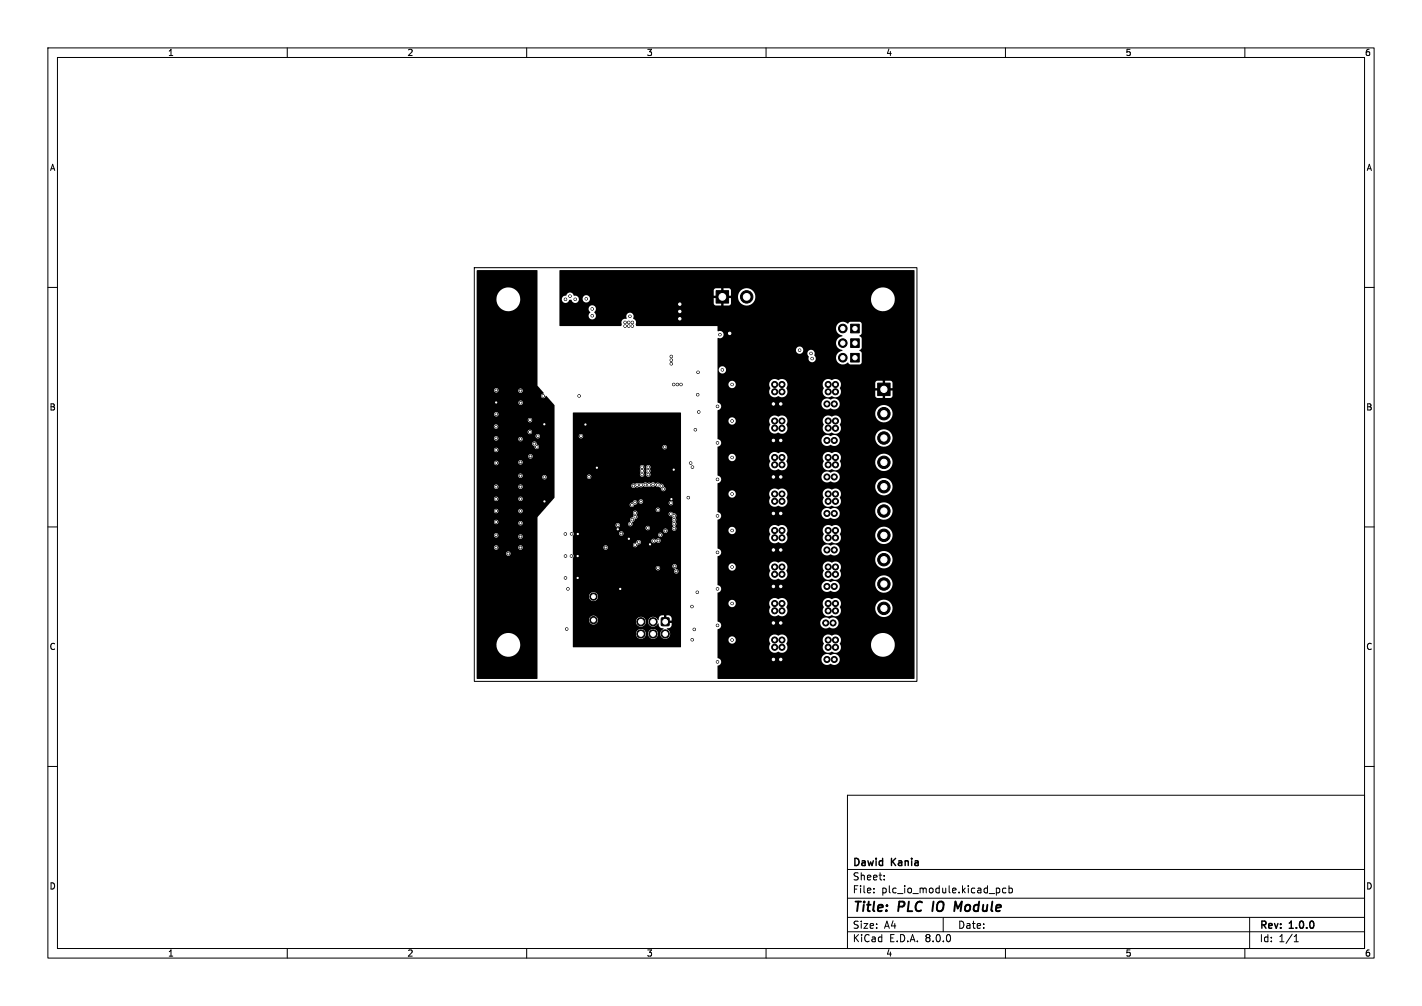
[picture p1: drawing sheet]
<svg xmlns="http://www.w3.org/2000/svg" width="297mm" height="210mm" viewBox="0 0 297 210" stroke-linecap="round" stroke-linejoin="round" font-family="sans-serif">
<defs><g id="words">
<g font-size="2.8">
<text x="178" y="190.9">Title:</text>
<text x="187.7" y="190.9">PLC</text>
<text x="195.6" y="190.9">IO</text>
<text x="201" y="190.9">Module</text>
</g>
<g font-size="2.1">
<text x="178" y="184">Sheet:</text>
<text x="178" y="181.2">Dawid</text>
<text x="186.2" y="181.2">Kania</text>
<text x="178" y="186.7">File:</text>
<text x="184.1" y="186.7">plc_io_module.kicad_pcb</text>
<text x="178" y="196.9">KiCad</text>
<text x="178" y="194.1">Size:</text>
<text x="184.7" y="194.1">A4</text>
<text x="185.7" y="196.9">E.D.A.</text>
<text x="193.3" y="196.9">8.0.0</text>
<text x="200" y="194.1">Date:</text>
<text x="263" y="194.3">Rev:</text>
<text x="263" y="196.9">Id:</text>
<text x="267.1" y="196.9">1/1</text>
<text x="269.4" y="194.3">1.0.0</text>
</g>
<g font-size="1.8">
<text x="35" y="11.9">1</text>
<text x="85" y="11.9">2</text>
<text x="135" y="11.9">3</text>
<text x="185" y="11.9">4</text>
<text x="235" y="11.9">5</text>
<text x="285" y="11.9">6</text>
<text x="10.3" y="35.9">A</text>
<text x="285.4" y="35.9">A</text>
<text x="10.3" y="85.9">B</text>
<text x="285.3" y="85.9">B</text>
<text x="10.3" y="135.9">C</text>
<text x="285.3" y="135.9">C</text>
<text x="10.3" y="185.9">D</text>
<text x="285.3" y="185.9">D</text>
<text x="35" y="199.9">1</text>
<text x="85" y="199.9">2</text>
<text x="135" y="199.9">3</text>
<text x="185" y="199.9">4</text>
<text x="235" y="199.9">5</text>
<text x="285" y="199.9">6</text>
</g>
</g></defs>
<g fill="none" stroke="#000" stroke-width=".21">
<path d="M10 10h277v190h-277zM12 12h273v186h-273zM60 10v2M110 10v2M160 10v2M210 10v2M260 10v2M10 60h2M99.1 55.9h92.4v86.3h-92.4zM285 60h2M10 110h2M285 110h2"/>
<path d="M10 160h2M285 160h2M177 166h108v32h-108zM60 198v2M110 198v2M160 198v2M177 194.5h108M177 191.5h108M177 187.5h108M177 181.5h108M182.5 186.3v.1M182.5 185.5v.1"/>
<path d="M184.7 183.6v.1M184.7 182.8v.1M197 191.5v3M208.1 185.5l.4-.1 .3 .3-.1 .6h-.6M210 198v2M210.1 185.5l-.4-.1-.3 .3 .1 .6h.6M210.7 185.5l.5-.1 .3 .3-.2 .6h-.6M210.7 184.9v1.5M260 198v2M261 191.5v6.5M270.3 196.6h.9M270.3 195.5l.4-.4v1.5"/>
</g>
<path d="M195 188.2l-.3 2M199.6 188.2l.4 1.4 .9-1.4" fill="none" stroke="#000" stroke-width=".4"/>
<g fill="#000" stroke="#000" stroke-width=".21">
<path d="M149.6 60.7h2.6v2.6h-2.6zM177.7 67.7h1.8v1.8h-1.8zM177.7 73.8h1.8v1.8h-1.8zM177.7 70.7h1.8v1.8h-1.8zM183.3 80h2.6v2.6h-2.6zM138.2 129h1.5v1.6h-1.5z"/>
<circle cx="118.1" cy="62.5" r=".25"/>
<circle cx="119" cy="61.8" r=".25"/>
<circle cx="120.1" cy="62.5" r=".25"/>
<circle cx="122.5" cy="62.4" r=".25"/>
<circle cx="123.7" cy="64.5" r=".25"/>
<circle cx="123.7" cy="65.9" r=".25"/>
<circle cx="130.6" cy="67.3" r=".25"/>
<circle cx="130.6" cy="68.1" r=".25"/>
<circle cx="131.3" cy="67.3" r=".25"/>
<circle cx="131.3" cy="68.1" r=".25"/>
<circle cx="131.6" cy="66" r=".25"/>
<circle cx="132.1" cy="68.1" r=".25"/>
<circle cx="132.1" cy="67.3" r=".25"/>
<circle cx="140.2" cy="75.2" r=".25"/>
<circle cx="140.2" cy="74.4" r=".25"/>
<circle cx="140.2" cy="75.9" r=".25"/>
<circle cx="142" cy="66.5" r=".63"/>
<circle cx="142" cy="65" r=".63"/>
<circle cx="142" cy="63.5" r=".63"/>
<circle cx="145.8" cy="77.7" r=".25"/>
<circle cx="150.4" cy="69.8" r=".25"/>
<circle cx="150.9" cy="77.2" r=".25"/>
<circle cx="152.4" cy="69.6" r=".63"/>
<circle cx="156" cy="62" r="1.3"/>
<circle cx="167" cy="73.1" r=".25"/>
<circle cx="169.4" cy="73.8" r=".25"/>
<circle cx="169.6" cy="74.9" r=".25"/>
<circle cx="176" cy="68.6" r=".9"/>
<circle cx="176" cy="74.7" r=".9"/>
<circle cx="176" cy="71.6" r=".9"/>
<circle cx="103.6" cy="89.1" r=".25"/>
<circle cx="103.6" cy="84" r=".25"/>
<circle cx="103.6" cy="93.9" r=".25"/>
<circle cx="103.6" cy="91.5" r=".25"/>
<circle cx="103.7" cy="96.6" r=".25"/>
<circle cx="103.7" cy="81.5" r=".25"/>
<circle cx="103.7" cy="86.5" r=".25"/>
<circle cx="108.7" cy="96.5" r=".25"/>
<circle cx="108.7" cy="99.3" r=".25"/>
<circle cx="108.7" cy="91.7" r=".25"/>
<circle cx="108.7" cy="81.6" r=".25"/>
<circle cx="108.7" cy="84.1" r=".25"/>
<circle cx="110.7" cy="90.2" r=".25"/>
<circle cx="110.7" cy="87.7" r=".25"/>
<circle cx="110.8" cy="95.3" r=".25"/>
<circle cx="111.6" cy="92.6" r=".25"/>
<circle cx="112.1" cy="93.3" r=".25"/>
<circle cx="112.3" cy="91.1" r=".25"/>
<circle cx="113.5" cy="82.7" r=".25"/>
<circle cx="113.7" cy="88.6" r=".25"/>
<circle cx="113.7" cy="99.6" r=".25"/>
<circle cx="121" cy="82.7" r=".25"/>
<circle cx="121.3" cy="91.1" r=".25"/>
<circle cx="122.3" cy="88.6" r=".25"/>
<circle cx="123" cy="99.5" r=".25"/>
<circle cx="124.7" cy="97.6" r=".25"/>
<circle cx="134.1" cy="98.3" r=".25"/>
<circle cx="134.1" cy="97.5" r=".25"/>
<circle cx="134.1" cy="99.1" r=".25"/>
<circle cx="135.4" cy="98.3" r=".25"/>
<circle cx="135.4" cy="97.5" r=".25"/>
<circle cx="135.4" cy="99.1" r=".25"/>
<circle cx="138.8" cy="93.4" r=".25"/>
<circle cx="140.7" cy="80.3" r=".25"/>
<circle cx="140.7" cy="98" r=".25"/>
<circle cx="141.5" cy="80.3" r=".25"/>
<circle cx="142.2" cy="80.3" r=".25"/>
<circle cx="144.2" cy="96.7" r=".25"/>
<circle cx="144.6" cy="97.5" r=".25"/>
<circle cx="145.2" cy="89.7" r=".25"/>
<circle cx="145.7" cy="82.4" r=".25"/>
<circle cx="145.9" cy="86" r=".25"/>
<circle cx="149.9" cy="92.5" r=".25"/>
<circle cx="149.9" cy="84.8" r=".25"/>
<circle cx="152.9" cy="95.5" r=".25"/>
<circle cx="152.9" cy="80.3" r=".25"/>
<circle cx="152.9" cy="87.9" r=".25"/>
<circle cx="161.5" cy="91.9" r=".63"/>
<circle cx="161.5" cy="84.3" r=".63"/>
<circle cx="161.5" cy="99.6" r=".63"/>
<circle cx="161.8" cy="95.5" r=".63"/>
<circle cx="161.8" cy="80.3" r=".63"/>
<circle cx="161.8" cy="87.9" r=".63"/>
<circle cx="161.8" cy="97" r=".63"/>
<circle cx="161.8" cy="81.8" r=".63"/>
<circle cx="161.8" cy="89.4" r=".63"/>
<circle cx="163.1" cy="84.3" r=".63"/>
<circle cx="163.1" cy="99.6" r=".63"/>
<circle cx="163.1" cy="91.9" r=".63"/>
<circle cx="163.3" cy="81.8" r=".63"/>
<circle cx="163.3" cy="80.3" r=".63"/>
<circle cx="163.3" cy="89.4" r=".63"/>
<circle cx="163.3" cy="95.5" r=".63"/>
<circle cx="163.3" cy="97" r=".63"/>
<circle cx="163.3" cy="87.9" r=".63"/>
<circle cx="172.7" cy="91.9" r=".63"/>
<circle cx="172.7" cy="99.6" r=".63"/>
<circle cx="172.7" cy="84.3" r=".63"/>
<circle cx="173" cy="81.8" r=".63"/>
<circle cx="173" cy="95.5" r=".63"/>
<circle cx="173" cy="80.3" r=".63"/>
<circle cx="173" cy="87.9" r=".63"/>
<circle cx="173" cy="97" r=".63"/>
<circle cx="173" cy="89.4" r=".63"/>
<circle cx="174.2" cy="99.6" r=".63"/>
<circle cx="174.2" cy="84.3" r=".63"/>
<circle cx="174.2" cy="91.9" r=".63"/>
<circle cx="174.5" cy="80.3" r=".63"/>
<circle cx="174.5" cy="97" r=".63"/>
<circle cx="174.5" cy="95.5" r=".63"/>
<circle cx="174.5" cy="81.8" r=".63"/>
<circle cx="174.5" cy="89.4" r=".63"/>
<circle cx="174.5" cy="87.9" r=".63"/>
<circle cx="184.6" cy="91.4" r="1.3"/>
<circle cx="184.6" cy="96.5" r="1.3"/>
<circle cx="184.6" cy="86.4" r="1.3"/>
<circle cx="103.6" cy="109" r=".25"/>
<circle cx="103.6" cy="101.6" r=".25"/>
<circle cx="103.6" cy="114.3" r=".25"/>
<circle cx="103.6" cy="104.1" r=".25"/>
<circle cx="103.6" cy="106.7" r=".25"/>
<circle cx="103.6" cy="111.8" r=".25"/>
<circle cx="106.2" cy="115.6" r=".25"/>
<circle cx="108.7" cy="106.7" r=".25"/>
<circle cx="108.7" cy="112" r=".25"/>
<circle cx="108.7" cy="114.3" r=".25"/>
<circle cx="108.7" cy="109.2" r=".25"/>
<circle cx="108.7" cy="101.6" r=".25"/>
<circle cx="108.7" cy="104.1" r=".25"/>
<circle cx="113.7" cy="104.7" r=".25"/>
<circle cx="118.1" cy="111.5" r=".25"/>
<circle cx="118.1" cy="116.1" r=".25"/>
<circle cx="119.4" cy="116.1" r=".25"/>
<circle cx="119.4" cy="111.5" r=".25"/>
<circle cx="120.6" cy="116.1" r=".25"/>
<circle cx="120.7" cy="111.5" r=".25"/>
<circle cx="126.5" cy="114.3" r=".25"/>
<circle cx="129" cy="109.7" r=".25"/>
<circle cx="129" cy="110.5" r=".25"/>
<circle cx="129.8" cy="111.4" r=".25"/>
<circle cx="131.3" cy="112.5" r=".25"/>
<circle cx="131.7" cy="109.4" r=".25"/>
<circle cx="132" cy="105.4" r=".25"/>
<circle cx="132.1" cy="108.5" r=".25"/>
<circle cx="132.3" cy="101.4" r=".25"/>
<circle cx="132.6" cy="104.9" r=".25"/>
<circle cx="132.7" cy="113.8" r=".25"/>
<circle cx="132.7" cy="107.1" r=".25"/>
<circle cx="132.7" cy="107.9" r=".25"/>
<circle cx="133.1" cy="101.3" r=".25"/>
<circle cx="133.4" cy="113.2" r=".25"/>
<circle cx="133.9" cy="104.7" r=".25"/>
<circle cx="133.9" cy="101.3" r=".25"/>
<circle cx="134.8" cy="101.2" r=".25"/>
<circle cx="135.3" cy="110.2" r=".25"/>
<circle cx="135.6" cy="101.2" r=".25"/>
<circle cx="135.8" cy="113.6" r=".25"/>
<circle cx="136.4" cy="101.1" r=".25"/>
<circle cx="136.5" cy="112.9" r=".25"/>
<circle cx="137.4" cy="101.2" r=".25"/>
<circle cx="137.4" cy="106.4" r=".25"/>
<circle cx="137.4" cy="118.6" r=".25"/>
<circle cx="137.5" cy="112.9" r=".25"/>
<circle cx="137.9" cy="111.7" r=".25"/>
<circle cx="138.2" cy="101.4" r=".25"/>
<circle cx="138.6" cy="102.1" r=".25"/>
<circle cx="139" cy="110.8" r=".25"/>
<circle cx="140.1" cy="107.3" r=".25"/>
<circle cx="140.1" cy="105" r=".25"/>
<circle cx="140.2" cy="104.2" r=".25"/>
<circle cx="140.8" cy="108.5" r=".25"/>
<circle cx="140.8" cy="110.3" r=".25"/>
<circle cx="140.8" cy="109.3" r=".25"/>
<circle cx="140.8" cy="107.6" r=".25"/>
<circle cx="140.9" cy="118.2" r=".25"/>
<circle cx="141.2" cy="119.3" r=".25"/>
<circle cx="143.8" cy="103.9" r=".25"/>
<circle cx="149.9" cy="107.7" r=".25"/>
<circle cx="149.9" cy="100.1" r=".25"/>
<circle cx="149.9" cy="115.3" r=".25"/>
<circle cx="152.9" cy="103.1" r=".25"/>
<circle cx="152.9" cy="110.7" r=".25"/>
<circle cx="152.9" cy="118.4" r=".25"/>
<circle cx="161.5" cy="114.8" r=".63"/>
<circle cx="161.5" cy="107.2" r=".63"/>
<circle cx="161.8" cy="103.1" r=".63"/>
<circle cx="161.8" cy="119.9" r=".63"/>
<circle cx="161.8" cy="118.4" r=".63"/>
<circle cx="161.8" cy="112.3" r=".63"/>
<circle cx="161.8" cy="110.7" r=".63"/>
<circle cx="161.8" cy="104.6" r=".63"/>
<circle cx="163.1" cy="107.2" r=".63"/>
<circle cx="163.1" cy="114.8" r=".63"/>
<circle cx="163.3" cy="119.9" r=".63"/>
<circle cx="163.3" cy="118.4" r=".63"/>
<circle cx="163.3" cy="112.3" r=".63"/>
<circle cx="163.3" cy="104.6" r=".63"/>
<circle cx="163.3" cy="110.7" r=".63"/>
<circle cx="163.3" cy="103.1" r=".63"/>
<circle cx="172.7" cy="107.2" r=".63"/>
<circle cx="172.7" cy="114.8" r=".63"/>
<circle cx="173" cy="118.4" r=".63"/>
<circle cx="173" cy="112.3" r=".63"/>
<circle cx="173" cy="110.7" r=".63"/>
<circle cx="173" cy="119.9" r=".63"/>
<circle cx="173" cy="103.1" r=".63"/>
<circle cx="173" cy="104.6" r=".63"/>
<circle cx="174.2" cy="107.2" r=".63"/>
<circle cx="174.2" cy="114.8" r=".63"/>
<circle cx="174.5" cy="119.9" r=".63"/>
<circle cx="174.5" cy="110.7" r=".63"/>
<circle cx="174.5" cy="112.3" r=".63"/>
<circle cx="174.5" cy="104.6" r=".63"/>
<circle cx="174.5" cy="103.1" r=".63"/>
<circle cx="174.5" cy="118.4" r=".63"/>
<circle cx="184.6" cy="106.7" r="1.3"/>
<circle cx="184.6" cy="101.6" r="1.3"/>
<circle cx="184.6" cy="111.8" r="1.3"/>
<circle cx="184.6" cy="116.8" r="1.3"/>
<circle cx="118.1" cy="120.6" r=".25"/>
<circle cx="118.4" cy="131.3" r=".25"/>
<circle cx="118.6" cy="122.9" r=".25"/>
<circle cx="120.6" cy="120.6" r=".25"/>
<circle cx="124" cy="124.5" r=".75"/>
<circle cx="124" cy="129.4" r=".75"/>
<circle cx="129.5" cy="122.9" r=".25"/>
<circle cx="133.9" cy="132.3" r=".85"/>
<circle cx="133.9" cy="129.8" r=".85"/>
<circle cx="136.4" cy="132.3" r=".85"/>
<circle cx="136.4" cy="129.8" r=".85"/>
<circle cx="138.9" cy="132.3" r=".85"/>
<circle cx="144.5" cy="126.6" r=".25"/>
<circle cx="144.6" cy="133.6" r=".25"/>
<circle cx="145" cy="131.4" r=".25"/>
<circle cx="145.6" cy="123.6" r=".25"/>
<circle cx="149.9" cy="130.6" r=".25"/>
<circle cx="149.9" cy="122.9" r=".25"/>
<circle cx="149.9" cy="138.2" r=".25"/>
<circle cx="152.9" cy="126" r=".25"/>
<circle cx="152.9" cy="133.6" r=".25"/>
<circle cx="161.5" cy="122.4" r=".63"/>
<circle cx="161.5" cy="137.7" r=".63"/>
<circle cx="161.5" cy="130" r=".63"/>
<circle cx="161.8" cy="126" r=".63"/>
<circle cx="161.8" cy="135.1" r=".63"/>
<circle cx="161.8" cy="133.6" r=".63"/>
<circle cx="161.8" cy="127.5" r=".63"/>
<circle cx="163.1" cy="122.4" r=".63"/>
<circle cx="163.1" cy="137.7" r=".63"/>
<circle cx="163.1" cy="130" r=".63"/>
<circle cx="163.3" cy="126" r=".63"/>
<circle cx="163.3" cy="127.5" r=".63"/>
<circle cx="163.3" cy="133.6" r=".63"/>
<circle cx="163.3" cy="135.1" r=".63"/>
<circle cx="172.5" cy="130" r=".63"/>
<circle cx="172.7" cy="122.4" r=".63"/>
<circle cx="172.7" cy="137.7" r=".63"/>
<circle cx="173" cy="126" r=".63"/>
<circle cx="173" cy="133.6" r=".63"/>
<circle cx="173" cy="127.5" r=".63"/>
<circle cx="173" cy="135.1" r=".63"/>
<circle cx="174" cy="130" r=".63"/>
<circle cx="174.2" cy="122.4" r=".63"/>
<circle cx="174.2" cy="137.7" r=".63"/>
<circle cx="174.5" cy="126" r=".63"/>
<circle cx="174.5" cy="127.5" r=".63"/>
<circle cx="174.5" cy="135.1" r=".63"/>
<circle cx="174.5" cy="133.6" r=".63"/>
<circle cx="184.6" cy="121.9" r="1.3"/>
<circle cx="184.6" cy="127" r="1.3"/>
</g>
<path d="M99.6 56.4l12.7 .1v24l1.3 1.6a.51 .51 0 0 0-.6 .5 .51 .51 0 0 0 .5 .5 .51 .51 0 0 0 .5-.5l1.8 2v19.3l-3.5 4.1-.1 33.7h-12.6v-6.9h4.1v.2a2.48 2.48 0 0 0 4 1.6 2.48 2.48 0 0 0-.5-4.2 2.48 2.48 0 0 0-3.5 2.4h-4.1v-19.2h6.1v.1a.46 .46 0 0 0 .8 .2 .46 .46 0 0 0-.1-.8 .46 .46 0 0 0-.7 .5h-6.1v-1.3h3.6v.1a.46 .46 0 0 0 .5 .4 .46 .46 0 0 0 .4-.5h4.1l.1 .1a.46 .46 0 0 0 .7 .2 .46 .46 0 0 0-.1-.7 .46 .46 0 0 0-.7 .4h-4.1v-.1a.46 .46 0 0 0-.5-.4 .46 .46 0 0 0-.4 .5h-3.6v-2.5h3.6v.1a.46 .46 0 0 0 .4 .3 .46 .46 0 0 0 .4-.2h4.2l.1 .1a.46 .46 0 0 0 .7 .3 .46 .46 0 0 0-.1-.8 .46 .46 0 0 0-.7 .4h-4.2a.46 .46 0 0 0-.2-.7 .46 .46 0 0 0-.6 .5h-3.6v-2.8h3.6v.1a.46 .46 0 0 0 .4 .3 .46 .46 0 0 0 .4-.2h4.2l.1 .2a.46 .46 0 0 0 .7 .2 .46 .46 0 0 0-.1-.8 .46 .46 0 0 0-.7 .4h-4.2a.46 .46 0 0 0-.2-.7 .46 .46 0 0 0-.6 .5h-3.6v-2.3h3.6v.1a.46 .46 0 0 0 .5 .3 .46 .46 0 0 0 .4-.4h4.1l.1 .1a.46 .46 0 0 0 .7 .2 .46 .46 0 0 0-.1-.7 .46 .46 0 0 0-.7 .4h-4.1v-.2a.46 .46 0 0 0-.5-.3 .46 .46 0 0 0-.4 .5h-3.6v-2.6h3.6v.2a.46 .46 0 0 0 .5 .3 .46 .46 0 0 0 .4-.5h4.1l.1 .2a.46 .46 0 0 0 .7 .2 .46 .46 0 0 0-.1-.8 .46 .46 0 0 0-.7 .4h-4.1v-.1a.46 .46 0 0 0-.5-.3 .46 .46 0 0 0-.4 .4h-3.6v-2.5h3.6v.1a.46 .46 0 0 0 .5 .4 .46 .46 0 0 0 .4-.5h4.1l.1 .1a.46 .46 0 0 0 .7 .2 .46 .46 0 0 0-.1-.7 .46 .46 0 0 0-.7 .4h-4.1v-.1a.46 .46 0 0 0-.5-.4 .46 .46 0 0 0-.4 .5h-3.6v-2.3h8.6l.1 .1a.46 .46 0 0 0 .8 .2h4.2v.1a.46 .46 0 0 0 .7 .3 .46 .46 0 0 0-.1-.8 .46 .46 0 0 0-.6 .4h-4.2a.46 .46 0 0 0-.3-.7 .46 .46 0 0 0-.6 .4h-8.6v-2.7h3.6v.2a.46 .46 0 0 0 .6 .3 .46 .46 0 0 0 .3-.6h4.1l.1 .2a.46 .46 0 0 0 .7 .2 .46 .46 0 0 0-.1-.8 .46 .46 0 0 0-.7 .4h-4.1a.46 .46 0 0 0-.5-.3 .46 .46 0 0 0-.4 .4h-3.6v-1.3h10.7l.1 .1a.46 .46 0 0 0 .7 .2 .46 .46 0 0 0-.1-.7 .46 .46 0 0 0-.7 .4h-10.7v-1.4h3.6v.2a.46 .46 0 0 0 .7 .2 .46 .46 0 0 0-.1-.8 .46 .46 0 0 0-.6 .4h-3.6v-1.3h11.6l.1 .4 .4 .2a.49 .49 0 0 0 .4 .5 .49 .49 0 0 0 .5-.5 .49 .49 0 0 0-.5-.5 .47 .47 0 0 0-.4-.5 .47 .47 0 0 0-.5 .4h-11.6v-1.1h3.6v.1a.46 .46 0 0 0 .4 .4 .46 .46 0 0 0 .5-.3h4.1l.1 .1a.46 .46 0 0 0 .7 .2 .46 .46 0 0 0-.1-.8 .46 .46 0 0 0-.7 .5h-4.1l-.1-.4-.3-.2h8.2a.46 .46 0 0 0 .6 .4 .46 .46 0 0 0 .1-.8 .46 .46 0 0 0-.7 .2v.2h-8.3l-.4 .2v.2h-3.6v-1.3h10.6a.46 .46 0 0 0 .7 .4 .46 .46 0 0 0 .1-.8 .46 .46 0 0 0-.8 .2v.2h-10.6v-1.1h3.5a.46 .46 0 0 0 .7 .4 .46 .46 0 0 0 .1-.8 .46 .46 0 0 0-.7 .2l-.1 .2h-3.5v-1.4h10.6a.46 .46 0 0 0 .7 .4 .46 .46 0 0 0 .1-.7 .46 .46 0 0 0-.8 .2v.1h-10.6v-1.2h3.6a.46 .46 0 0 0 .6 .4 .46 .46 0 0 0 .2-.8 .46 .46 0 0 0-.8 .3v.1h-3.6v-2.4h8.7a.46 .46 0 0 0 .6 .4 .46 .46 0 0 0 .1-.8 .46 .46 0 0 0-.7 .2v.2h-8.7v-2.6h3.6a.46 .46 0 0 0 .4 .4 .46 .46 0 0 0 .5-.3h4.1l.1 .1a.46 .46 0 0 0 .7 .2 .46 .46 0 0 0-.1-.8 .46 .46 0 0 0-.7 .5l-4.1-.1a.46 .46 0 0 0-.4-.5 .46 .46 0 0 0-.5 .5h-3.6v-18.9h4.1v.3a2.48 2.48 0 0 0 4 1.6 2.48 2.48 0 0 0-.5-4.3 2.48 2.48 0 0 0-3.5 2.4h-4.1zM116.9 56.4l74.1 .1v85.2h-41l-.1-.1v-2.5l.1-.2a.76 .76 0 0 0 .4-1.2h21.2v.2a1.24 1.24 0 0 0 2 .7 1.17 1.17 0 0 0 1.5-.3 1.17 1.17 0 0 0-.1-1.5 1.17 1.17 0 0 0-1.6 0 1.15 1.15 0 0 0-1.2-.2 1.15 1.15 0 0 0-.6 1.1h-21.2l-.5-.4v-2.2h10.7a1.23 1.23 0 0 0 2 .9 1.15 1.15 0 0 0 1.2 .2 1.15 1.15 0 0 0 .7-1.1h7.3v.2a1.26 1.26 0 0 0 2 .7 1.15 1.15 0 0 0 1.4 .1 1.15 1.15 0 0 0 .4-1.3h6.3l.1 .2a2.48 2.48 0 0 0 3.9 1.6 2.48 2.48 0 0 0-.5-4.2 2.48 2.48 0 0 0-3.5 2.4l-6.3-.1a.42 .42 0 0 1 0-.7 1.21 1.21 0 0 0-.5-1.4 1.21 1.21 0 0 0-1.4 .1 1.2 1.2 0 0 0-1.6 .2 1.2 1.2 0 0 0 0 1.5l-.3 .7h-7.3l-.3-.7a1.24 1.24 0 0 0-.1-1.6 1.24 1.24 0 0 0-1.6-.1 1.2 1.2 0 0 0-1.6 .2 1.2 1.2 0 0 0 0 1.5l-.3 .7h-10.7v-1.5h2.2l.1 .2a.77 .77 0 0 0 1.2 .4 .77 .77 0 0 0-.2-1.3 .77 .77 0 0 0-1.1 .7h-2.2v-2.3a.77 .77 0 0 0 .7-.5 .77 .77 0 0 0-.2-.8h20.9v.3a1.24 1.24 0 0 0 2 .7 1.17 1.17 0 0 0 1.6-.3 1.17 1.17 0 0 0-.1-1.6 1.17 1.17 0 0 0-1.6 0 1.15 1.15 0 0 0-1.2-.1 1.15 1.15 0 0 0-.7 1h-20.9l-.5-.3v-2.2h10.7a1.23 1.23 0 0 0 2 .9 1.15 1.15 0 0 0 1.2 .1 1.15 1.15 0 0 0 .7-1h7.3v.2a1.26 1.26 0 0 0 2 .7 1.15 1.15 0 0 0 1.4 0 1.15 1.15 0 0 0 .3-1.4h7.3v.3a1.81 1.81 0 0 0 2.9 1.2 1.81 1.81 0 0 0-.3-3.1 1.81 1.81 0 0 0-2.6 1.6h-7.3l-.1-.2a1.24 1.24 0 0 0-.1-1.6 1.24 1.24 0 0 0-1.6-.1 1.2 1.2 0 0 0-1.6 .1 1.2 1.2 0 0 0 0 1.6l-.3 .7h-7.3l-.3-.7a1.24 1.24 0 0 0-.1-1.6 1.24 1.24 0 0 0-1.6-.1 1.2 1.2 0 0 0-1.6 .1 1.2 1.2 0 0 0 0 1.6l-.3 .7h-10.7v-1.5h2.2l.1 .2a.77 .77 0 0 0 1.2 .4 .77 .77 0 0 0-.2-1.3 .77 .77 0 0 0-1.1 .7h-2.2v-2.3a.77 .77 0 0 0 .7-.5 .77 .77 0 0 0-.2-.8h21.2v.2a1.24 1.24 0 0 0 2 .7 1.15 1.15 0 0 0 1.4 0 1.15 1.15 0 0 0 .3-1.4h7.5v.3a1.81 1.81 0 0 0 2.9 1.2 1.81 1.81 0 0 0-.3-3.1 1.81 1.81 0 0 0-2.6 1.6l-7.6-.1a1.26 1.26 0 0 0-1.8-.3 1.15 1.15 0 0 0-1.2-.1 1.15 1.15 0 0 0-.6 1h-21.2l-.5-.3v-2.2h10.7a1.23 1.23 0 0 0 2 .9 1.15 1.15 0 0 0 1.2 .1 1.15 1.15 0 0 0 .7-1h7.3v.2a1.24 1.24 0 0 0 2 .7 1.2 1.2 0 0 0 1.6-.2 1.2 1.2 0 0 0 0-1.5 1.19 1.19 0 0 0-.2-1.6 1.19 1.19 0 0 0-1.5 0 1.2 1.2 0 0 0-1.6 .1 1.2 1.2 0 0 0 0 1.6l-.3 .7h-7.3l-.3-.7a1.24 1.24 0 0 0-.1-1.6 1.24 1.24 0 0 0-1.6-.1 1.2 1.2 0 0 0-1.6 .1 1.2 1.2 0 0 0 0 1.6l-.3 .7h-10.7v-1.5h2.2l.1 .1a.77 .77 0 0 0 1.2 .5 .77 .77 0 0 0-.2-1.3 .77 .77 0 0 0-1.1 .7h-2.2v-1.6h32.9v.3a1.81 1.81 0 0 0 2.9 1.2 1.81 1.81 0 0 0-.3-3.1 1.81 1.81 0 0 0-2.6 1.6h-32.9v-.6l.1-.1a.76 .76 0 0 0 .4-1.3h21.2v.2a1.24 1.24 0 0 0 2 .7 1.17 1.17 0 0 0 1.5-.2 1.17 1.17 0 0 0-.1-1.6 1.17 1.17 0 0 0-1.6 0 1.15 1.15 0 0 0-1.2-.1 1.15 1.15 0 0 0-.6 1h-21.2l-.5-.3v-2.2h10.7a1.23 1.23 0 0 0 2 .9 1.15 1.15 0 0 0 1.2 .1 1.15 1.15 0 0 0 .7-1h7.3v.2a1.26 1.26 0 0 0 2 .7 1.15 1.15 0 0 0 1.4 0 1.15 1.15 0 0 0 .3-1.4h7.3v.2a1.81 1.81 0 0 0 2.9 1.2 1.81 1.81 0 0 0-.3-3.1 1.81 1.81 0 0 0-2.6 1.7h-7.3l-.1-.2a1.24 1.24 0 0 0-.1-1.7 1.24 1.24 0 0 0-1.6-.1 1.2 1.2 0 0 0-1.6 .2 1.2 1.2 0 0 0 0 1.6l-.3 .7h-7.3l-.3-.7a1.24 1.24 0 0 0-.1-1.7 1.24 1.24 0 0 0-1.6-.1 1.2 1.2 0 0 0-1.6 .2 1.2 1.2 0 0 0 0 1.6l-.3 .7h-10.7v-1.6h2.2l.1 .2a.77 .77 0 0 0 1.2 .4 .77 .77 0 0 0-.2-1.2 .77 .77 0 0 0-1.1 .6h-2.2v-2.1a.87 .87 0 0 0 .5-1.4h21.2v.2a1.24 1.24 0 0 0 2 .7 1.15 1.15 0 0 0 1.4 0 1.15 1.15 0 0 0 .3-1.4h7.5v.3a1.81 1.81 0 0 0 2.9 1.2 1.81 1.81 0 0 0-.3-3.1 1.81 1.81 0 0 0-2.6 1.6l-7.6-.1a1.26 1.26 0 0 0-1.8-.3 1.15 1.15 0 0 0-1.2-.1 1.15 1.15 0 0 0-.6 1h-21.2l-.5-.3v-2.3h10.7a1.23 1.23 0 0 0 2 1 1.15 1.15 0 0 0 1.2 .1 1.15 1.15 0 0 0 .7-1.1h7.3v.3a1.24 1.24 0 0 0 2 .7 1.2 1.2 0 0 0 1.6-.2 1.2 1.2 0 0 0 0-1.6 1.19 1.19 0 0 0-.2-1.5 1.19 1.19 0 0 0-1.5-.1 1.2 1.2 0 0 0-1.6 .2 1.2 1.2 0 0 0 0 1.6l-.3 .6h-7.3l-.3-.6a1.24 1.24 0 0 0-.1-1.7 1.24 1.24 0 0 0-1.6-.1 1.2 1.2 0 0 0-1.6 .2 1.2 1.2 0 0 0 0 1.6l-.3 .6h-10.7v-1.5h2.2l.1 .2a.77 .77 0 0 0 1.2 .4 .77 .77 0 0 0-.2-1.3 .77 .77 0 0 0-1.1 .7h-2.2v-1.5h32.9v.3a1.81 1.81 0 0 0 2.9 1.2 1.81 1.81 0 0 0-.3-3.1 1.81 1.81 0 0 0-2.6 1.6h-32.9v-.6a.87 .87 0 0 0 .5-1.4h21.2v.2a1.24 1.24 0 0 0 2 .7 1.17 1.17 0 0 0 1.5-.3 1.17 1.17 0 0 0-.1-1.5 1.17 1.17 0 0 0-1.6 0 1.15 1.15 0 0 0-1.2-.2 1.15 1.15 0 0 0-.6 1.1h-21.2l-.5-.4v-2.2h10.7l.1 .2a1.24 1.24 0 0 0 1.9 .7 1.15 1.15 0 0 0 1.2 .2 1.15 1.15 0 0 0 .7-1.1h7.3v.2a1.24 1.24 0 0 0 2 .7 1.15 1.15 0 0 0 1.4 0 1.15 1.15 0 0 0 .3-1.4h7.3v.3a1.81 1.81 0 0 0 2.9 1.2 1.81 1.81 0 0 0-.3-3.1 1.81 1.81 0 0 0-2.6 1.6h-7.3l-.1-.2a1.24 1.24 0 0 0-.1-1.6 1.24 1.24 0 0 0-1.6-.1 1.2 1.2 0 0 0-1.6 .2 1.2 1.2 0 0 0 0 1.5l-.3 .7h-7.3l-.1-.4a.42 .42 0 0 1 0-.7 1.21 1.21 0 0 0-.5-1.4 1.21 1.21 0 0 0-1.4 .1 1.2 1.2 0 0 0-1.6 .2 1.2 1.2 0 0 0 0 1.5l-.3 .7h-10.7v-1.5h2.2a.77 .77 0 0 0 1.1 .7 .77 .77 0 0 0 .2-1.3 .77 .77 0 0 0-1.2 .4l-.1 .2h-2.2l.1-2.3a.76 .76 0 0 0 .4-1.3h21.2v.3a1.24 1.24 0 0 0 2 .7 1.15 1.15 0 0 0 1.4-.1 1.15 1.15 0 0 0 .3-1.4h7.5v.3a1.81 1.81 0 0 0 2.9 1.2 1.81 1.81 0 0 0-.3-3.1 1.81 1.81 0 0 0-2.6 1.6l-7.6-.1a1.26 1.26 0 0 0-1.8-.3 1.15 1.15 0 0 0-1.2-.1 1.15 1.15 0 0 0-.6 1h-21.2l-.5-.3v-3.7h2.2a.77 .77 0 0 0 .8 .8 .77 .77 0 0 0 .8-.8h6.9l.3 .7a1.26 1.26 0 0 0 .1 1.6 1.26 1.26 0 0 0 1.6 .1 1.2 1.2 0 0 0 1.6-.1 1.2 1.2 0 0 0 0-1.6l.3-.7h7.3l.2 .7a1.26 1.26 0 0 0 .2 1.6 1.26 1.26 0 0 0 1.6 .1 1.2 1.2 0 0 0 1.6-.1 1.2 1.2 0 0 0 0-1.6 1.19 1.19 0 0 0-.2-1.6 1.19 1.19 0 0 0-1.5 0 1.15 1.15 0 0 0-1.2-.1 1.15 1.15 0 0 0-.7 1h-7.3v-.2a1.24 1.24 0 0 0-2-.7 1.15 1.15 0 0 0-1.2-.1 1.15 1.15 0 0 0-.7 1h-6.9v-.2a.77 .77 0 0 0-.9-.6 .77 .77 0 0 0-.7 .8h-2.2v-1.5h32.9v.2a1.81 1.81 0 0 0 2.9 1.2 1.81 1.81 0 0 0-.3-3.1 1.81 1.81 0 0 0-2.6 1.7h-32.9v-.8a.77 .77 0 0 0 .7-.5 .77 .77 0 0 0-.2-.8h21.2v.2a1.24 1.24 0 0 0 2 .7 1.17 1.17 0 0 0 1.5-.2 1.17 1.17 0 0 0-.1-1.6 1.17 1.17 0 0 0-1.6 0 1.15 1.15 0 0 0-1.2-.1 1.15 1.15 0 0 0-.6 1h-21.2l-.5-.3v-2.2h10.7a1.23 1.23 0 0 0 2 .9 1.15 1.15 0 0 0 1.2 .1 1.15 1.15 0 0 0 .7-1h7.3v.2a1.26 1.26 0 0 0 2 .7 1.14 1.14 0 0 0 1.5-.1h7.5l.4 .5h1.2v-1.2h.5v1.2h1.1l.4-.4v-1.2h-1.2v-.5h1.2v-1.1l-.4-.4h-1.1v1.2h-.5v-1.2h-1.1l-.3 .1-.2 .3v1.1h1.2v.5h-1.2v1.1h-7.5a1.38 1.38 0 0 0 .1-1.6 1.19 1.19 0 0 0-.2-1.6 1.19 1.19 0 0 0-1.5 0 1.2 1.2 0 0 0-1.6 .1 1.2 1.2 0 0 0 0 1.6l-.3 .7h-7.3l-.1-.4a.42 .42 0 0 1 0-.7 1.21 1.21 0 0 0-.5-1.4 1.21 1.21 0 0 0-1.4 .1 1.2 1.2 0 0 0-1.6 .1 1.2 1.2 0 0 0 0 1.6l-.3 .7h-10.7v-1.5h2.2a.77 .77 0 0 0 1.1 .7 .77 .77 0 0 0 .2-1.3 .77 .77 0 0 0-1.2 .4l-.1 .2h-2.2v-3.1h.2a.77 .77 0 0 0 1.1 .7 .77 .77 0 0 0 .2-1.3 .77 .77 0 0 0-1.3 .4v.2h-.2v-4.1h16.3a.77 .77 0 0 0 1.1 .7h1.3l.3 .6a.78 .78 0 0 0 .6 1.2 .78 .78 0 0 0 .9-.9h4.2v.2a1.48 1.48 0 0 0 2.5 .8l.5 .4h2l.4-.4v-2l-.5-.5 .5-.6v-1.9l-.5-.6 .5-.5v-2l-.2-.3-.3-.1h-1.9l-.5 .4a1.46 1.46 0 0 0-2.4 .4 1.46 1.46 0 0 0 1.3 2.1l-.1 .1a1.47 1.47 0 0 0-1.3 1.5 1.47 1.47 0 0 0 1.4 1.4l-.1 .1a1.45 1.45 0 0 0-1.3 1.5h-4.2l-.3-.4a.8 .8 0 0 0-.4-1.2 .8 .8 0 0 0-1.1 .7h-1.3l.2-.1a.77 .77 0 0 0-.2-1.3 .77 .77 0 0 0-1.1 .7h-16.3v-2.4l.1-.2a.77 .77 0 0 0 1.1-.7 .77 .77 0 0 0-1.1-.6l-.1-.2v-.9h-16.9l-.2-.5a.87 .87 0 0 0-.6-1.1 .8 .8 0 0 0-.7-1.2 .8 .8 0 0 0-.6 1.2l-.1 .1a.77 .77 0 0 0-.8 .2 .77 .77 0 0 0-.1 .8l-.2 .5-12.8-.1-.1-2.1h6.1v.2a.79 .79 0 0 0 1.3 .4 .79 .79 0 0 0-.1-1.3 .8 .8 0 0 0 .2-1.2 .8 .8 0 0 0-1.3 0 .8 .8 0 0 0 .3 1.2l-.4 .7h-6.1v-2.6h32.3l.4 .5h1.1v-1.2h.5v1.2h1.1l.5-.4v-1.2h-1.2l.1-.2h2.5l.1 .2a1.81 1.81 0 0 0 1.6 1.6 1.81 1.81 0 0 0 1.8-1.2h24.3l.1 .3a2.48 2.48 0 0 0 3.9 1.6 2.48 2.48 0 0 0-.5-4.3 2.48 2.48 0 0 0-3.5 2.4h-24.3l.1-.1a1.81 1.81 0 0 0-1.5-2.3 1.81 1.81 0 0 0-2.1 1.8h-2.5l-.1-.3h1.2v-1.1l-.3-.4h-1.3v1.1h-.5v-1.1h-1.1l-.4 .4v1.1h1.1v.5h-1.1v1.1h-32.3v-.8h.5l.1 .2a.84 .84 0 0 0 .8 .6 .84 .84 0 0 0 .8-.7h.3l.2 .2a.76 .76 0 0 0 .9 .4 .76 .76 0 0 0 .5-.8h.8v.2a.77 .77 0 0 0 1.2 .4 .77 .77 0 0 0-.1-1.3 .77 .77 0 0 0-1.1 .7l-.8-.1a1.31 1.31 0 0 0-1.1-.6 .84 .84 0 0 0-.8-.6 .84 .84 0 0 0-.8 .6 .76 .76 0 0 0-.9 .8h-.5zM119.7 86.2h22.5v48.9h-22.4l-.2-.1v-2.7h13.2a1.03 1.03 0 0 0 1.1 1.1 1.03 1.03 0 0 0 1-1.1h.5v.2a1.03 1.03 0 0 0 1.6 .7 1.03 1.03 0 0 0-.1-1.8 1.03 1.03 0 0 0-1.5 .9h-.5v-.2a1.03 1.03 0 0 0-1.1-.8 1.03 1.03 0 0 0-1 1h-13.2v-2.8h3.4v.1a.93 .93 0 0 0 .9 .8 .93 .93 0 0 0 .9-.6h8v.2a1.03 1.03 0 0 0 1.2 .8 1.03 1.03 0 0 0 .9-1h.5v.2a1.09 1.09 0 0 0 1 .8 1.09 1.09 0 0 0 1.1-.7l.1 .1a.91 .91 0 0 0 1 1v.1a1.04 1.04 0 0 0-.5 1.7 1.04 1.04 0 0 0 1.7-.1 1.04 1.04 0 0 0-.5-1.6l.1-.2a.83 .83 0 0 0 .9-1.1h-.9v-.5h.9v-.4a.83 .83 0 0 0-1.1-.7v1h-.5v-1h-.4a.94 .94 0 0 0-.8 1.1l-.1-.1a1.04 1.04 0 0 0-1.2-.6 1.04 1.04 0 0 0-.8 1h-.5v-.2a1.03 1.03 0 0 0-1.1-.8 1.03 1.03 0 0 0-1 1h-8l.1-.2a.93 .93 0 0 0-.9-1.1 .93 .93 0 0 0-1 1h-3.4v-5h3.4v.2a.93 .93 0 0 0 1.5 .6 .93 .93 0 0 0-.1-1.6 .93 .93 0 0 0-1.4 .8h-3.4v-5.9h17.4v.1a.46 .46 0 0 0 .7 .3 .46 .46 0 0 0-.1-.8h2.8l.2 .4 .5 .2a.47 .47 0 0 0-.3 .7 .47 .47 0 0 0 .7 .1 .47 .47 0 0 0-.2-.8l-.2-.1a.47 .47 0 0 0 .1-.8 .47 .47 0 0 0-.8 .3h-3.1l-.3 .2v.2h-17.4l.1-2.2a.52 .52 0 0 0-.1-.7v-1.4h6.4a.46 .46 0 0 0 .7 .4 .46 .46 0 0 0 .1-.7 .46 .46 0 0 0-.8 .2v.1h-6.4v-.5h12.6a.5 .5 0 0 0 .6 .4 .5 .5 0 0 0 .4-.6h.1a.46 .46 0 0 0 .5-.1 .46 .46 0 0 0 0-.6h2.2l.1 .2a.52 .52 0 0 0 .4 .3 .52 .52 0 0 0 .5-.3l.2 .1a.49 .49 0 0 0 .7-.2 .49 .49 0 0 0-.3-.7 .49 .49 0 0 0-.6 .4l-.2-.1a.46 .46 0 0 0-.5-.1 .46 .46 0 0 0-.3 .4l-2.3-.1a.61 .61 0 0 0-.9 .5 .46 .46 0 0 0-.6 .5h-12.6v-1.9l.2-.5h9.5a.46 .46 0 0 0 .3 .4 .46 .46 0 0 0 .5-.1h7.4v.1a.46 .46 0 0 0 .7 .2 .46 .46 0 0 0-.1-.8 .46 .46 0 0 0-.6 .5l-7.3-.1a.46 .46 0 0 0-.3-.7 .46 .46 0 0 0-.6 .5h-9.5l-.2-.6h18.9a.46 .46 0 0 0 .7 .4 .46 .46 0 0 0 .1-.8 .46 .46 0 0 0-.8 .3v.1h-18.9v-.6h15.2a.46 .46 0 0 0 .7 .5 .46 .46 0 0 0 .1-.8 .46 .46 0 0 0-.8 .2v.1h-15.2v-.5h9a.46 .46 0 0 0 .6 .4 .46 .46 0 0 0 .2-.7h1.8v.1a.49 .49 0 0 0 .7 .3 .49 .49 0 0 0 .1-.8l.5-.3a.45 .45 0 0 1 .5-.5l.2-.3-.2-.4v-.2h6.6l.2 .4 .5 .1 .2 .3a.65 .65 0 0 0 0 .9 .57 .57 0 0 0 .1 .9 .5 .5 0 0 0-.1 .8 .5 .5 0 0 0 .8-.1 .5 .5 0 0 0-.3-.8l.1-.1a.68 .68 0 0 0 0-.9l.2-.3-.2-.4a.56 .56 0 0 0 .1-.7 .56 .56 0 0 0-.7-.3 .46 .46 0 0 0-.5-.2 .46 .46 0 0 0-.4 .4h-6.5a.49 .49 0 0 0-.3-.6 .49 .49 0 0 0-.6 .2 .49 .49 0 0 0 .2 .6l-.1 .1a.45 .45 0 0 1-.5 .5l-.2 .4 .1 .4-.3 .2-.2 .3h-1.8a.46 .46 0 0 0-.5-.2 .46 .46 0 0 0-.3 .5h-9v-3.3h17.4v.2a.46 .46 0 0 0 .7 .2 .46 .46 0 0 0-.1-.8 .46 .46 0 0 0-.6 .4h-17.4v-1h11.9v.1a.51 .51 0 0 0 .6 .3 .51 .51 0 0 0 .4-.5h.1a.46 .46 0 0 0 .5-.6h.3v.1a.46 .46 0 0 0 .8 .2h5.5v.2a.46 .46 0 0 0 .7 .2 .46 .46 0 0 0-.1-.8 .46 .46 0 0 0-.6 .4h-5.5v-.1a.46 .46 0 0 0-.2-.6 .46 .46 0 0 0-.6 .4l-.4-.1a.64 .64 0 0 0-1 .3l-.3 .1-.2 .4h-11.9v-4h12.2l.1 .1a.59 .59 0 0 0 .9 .2l.3 .1 .4-.2 .4 .1 .5-.2 .3 .1 .5-.1a.64 .64 0 0 0 .9 0 .59 .59 0 0 0 .8-.1l.3 .2a.86 .86 0 0 1 1.1 .8 .5 .5 0 0 0 .7-.2 .5 .5 0 0 0-.4-.7 .65 .65 0 0 0-.8-.5 .57 .57 0 0 0-.9 0l-.1-.1a.6 .6 0 0 0-.9 0l-.3-.1-.3 .1a.78 .78 0 0 0-1.1 .1l-.3-.2-.4 .2-.5-.2-.4 .2a.46 .46 0 0 0-.8 .4h-12.2v-1.9h3v.1a.46 .46 0 0 0 .8 .2 .46 .46 0 0 0-.3-.7h10.5l.1 .1a.46 .46 0 0 0 .5 .3 .46 .46 0 0 0 .4-.4h.3l.1 .1a.49 .49 0 0 0 .7 .2 .49 .49 0 0 0 0-.8l.2-.3-.1-.3a.5 .5 0 0 0-.1-.8 .5 .5 0 0 0-.7 .2l.1 .5-.2 .4 .2 .4-.2 .4h-.3l-.2-1.2a.5 .5 0 0 0 0-.7 .5 .5 0 0 0-.7 0 .5 .5 0 0 0 .1 .8l-.2 1.1h-10.6l-.4 .2v.2h-3v-6.1h18.8a.46 .46 0 0 0 .6 .4 .46 .46 0 0 0 .1-.8 .46 .46 0 0 0-.7 .2v.2h-18.8v-2.3h1.3a.46 .46 0 0 0 .6 .4 .46 .46 0 0 0 .1-.8 .46 .46 0 0 0-.7 .2v.2h-1.3z" fill="#000"/>
<g fill="#fff" stroke="#fff" stroke-width=".21">
<circle cx="152.9" cy="95.5" r=".13"/>
<circle cx="131.3" cy="68.1" r=".13"/>
<circle cx="130.6" cy="67.3" r=".13"/>
<circle cx="149.9" cy="122.9" r=".13"/>
<circle cx="149.9" cy="84.8" r=".13"/>
<circle cx="172.7" cy="137.7" r=".25"/>
<circle cx="174.2" cy="107.2" r=".25"/>
<circle cx="152.9" cy="103.1" r=".13"/>
<circle cx="152.9" cy="110.7" r=".13"/>
<circle cx="174.2" cy="137.7" r=".25"/>
<circle cx="132.1" cy="68.1" r=".13"/>
<circle cx="137.4" cy="118.6" r=".13"/>
<circle cx="152.9" cy="126" r=".13"/>
<circle cx="129" cy="109.7" r=".13"/>
<circle cx="123" cy="99.5" r=".13"/>
<circle cx="152.9" cy="133.6" r=".13"/>
<circle cx="123.7" cy="65.9" r=".13"/>
<circle cx="174.2" cy="84.3" r=".25"/>
<circle cx="152.9" cy="80.3" r=".13"/>
<circle cx="174.2" cy="91.9" r=".25"/>
<circle cx="135.4" cy="98.3" r=".13"/>
<circle cx="152.9" cy="118.4" r=".13"/>
<circle cx="150.4" cy="69.9" r=".13"/>
<circle cx="172.7" cy="107.2" r=".25"/>
<circle cx="141.5" cy="80.3" r=".13"/>
<circle cx="172.7" cy="114.8" r=".25"/>
<circle cx="149.9" cy="115.3" r=".13"/>
<circle cx="149.9" cy="107.7" r=".13"/>
<circle cx="174.2" cy="114.8" r=".25"/>
<circle cx="134.1" cy="97.5" r=".13"/>
<circle cx="132.1" cy="67.3" r=".13"/>
<circle cx="174.2" cy="122.4" r=".25"/>
<circle cx="118.1" cy="120.7" r=".13"/>
<circle cx="172.5" cy="130" r=".25"/>
<circle cx="174" cy="130" r=".25"/>
<circle cx="121.3" cy="91.1" r=".13"/>
<circle cx="149.9" cy="100.1" r=".13"/>
<circle cx="140.2" cy="74.4" r=".13"/>
<circle cx="140.1" cy="105" r=".13"/>
<circle cx="172.7" cy="84.3" r=".25"/>
<circle cx="140.2" cy="75.9" r=".13"/>
<circle cx="135.3" cy="110.2" r=".13"/>
<circle cx="118.6" cy="122.9" r=".13"/>
<circle cx="118.1" cy="116.1" r=".13"/>
<circle cx="138.8" cy="93.4" r=".13"/>
<circle cx="134.1" cy="98.3" r=".13"/>
<circle cx="130.6" cy="68.1" r=".13"/>
<circle cx="172.7" cy="91.9" r=".25"/>
<circle cx="135.4" cy="97.5" r=".13"/>
<circle cx="131.3" cy="67.3" r=".13"/>
<circle cx="140.2" cy="75.2" r=".13"/>
<circle cx="118.1" cy="111.5" r=".13"/>
<circle cx="118.4" cy="131.3" r=".13"/>
<circle cx="172.7" cy="99.6" r=".25"/>
<circle cx="140.7" cy="80.3" r=".13"/>
<circle cx="149.9" cy="130.6" r=".13"/>
<circle cx="149.9" cy="92.5" r=".13"/>
<circle cx="149.9" cy="138.2" r=".13"/>
<circle cx="119" cy="61.8" r=".13"/>
<circle cx="174.2" cy="99.6" r=".25"/>
<circle cx="126.5" cy="114.3" r=".13"/>
<circle cx="135.4" cy="99.1" r=".13"/>
<circle cx="118.1" cy="62.5" r=".13"/>
<circle cx="134.1" cy="99.1" r=".13"/>
<circle cx="121" cy="82.7" r=".13"/>
<circle cx="152.9" cy="87.9" r=".13"/>
<circle cx="172.7" cy="122.4" r=".25"/>
<circle cx="142.2" cy="80.3" r=".13"/>
<circle cx="112.1" cy="93.3" r=".13"/>
<circle cx="108.7" cy="91.7" r=".13"/>
<circle cx="108.7" cy="106.7" r=".13"/>
<circle cx="103.7" cy="81.5" r=".13"/>
<circle cx="110.7" cy="90.2" r=".13"/>
<circle cx="113.7" cy="104.7" r=".13"/>
<circle cx="103.6" cy="84" r=".13"/>
<circle cx="113.7" cy="88.6" r=".13"/>
<circle cx="108.7" cy="104.1" r=".13"/>
<circle cx="103.6" cy="106.7" r=".13"/>
<circle cx="108.7" cy="99.3" r=".13"/>
<circle cx="110.7" cy="87.7" r=".13"/>
<circle cx="103.6" cy="89.1" r=".13"/>
<circle cx="103.6" cy="93.9" r=".13"/>
<circle cx="108.7" cy="101.6" r=".13"/>
<circle cx="108.7" cy="109.2" r=".13"/>
<circle cx="108.7" cy="112" r=".13"/>
<circle cx="110.8" cy="95.3" r=".13"/>
<circle cx="111.6" cy="92.6" r=".13"/>
<circle cx="106.2" cy="115.6" r=".13"/>
<circle cx="113.7" cy="99.6" r=".13"/>
<circle cx="108.7" cy="81.6" r=".13"/>
<circle cx="112.3" cy="91.1" r=".13"/>
<circle cx="113.5" cy="82.7" r=".13"/>
<circle cx="108.7" cy="84.1" r=".13"/>
<circle cx="103.6" cy="114.3" r=".13"/>
<circle cx="108.7" cy="114.3" r=".13"/>
<circle cx="108.7" cy="96.5" r=".13"/>
<circle cx="103.6" cy="104.1" r=".13"/>
<circle cx="103.6" cy="101.6" r=".13"/>
<circle cx="103.6" cy="111.8" r=".13"/>
<circle cx="103.6" cy="109" r=".13"/>
<circle cx="140.2" cy="104.2" r=".13"/>
<circle cx="129.5" cy="122.9" r=".13"/>
<circle cx="122.3" cy="88.6" r=".13"/>
<circle cx="140.7" cy="98" r=".13"/>
<circle cx="120.6" cy="120.7" r=".13"/>
<circle cx="120.7" cy="111.5" r=".13"/>
<circle cx="120.6" cy="116.1" r=".13"/>
<circle cx="135.8" cy="113.6" r=".13"/>
<circle cx="124.7" cy="97.6" r=".13"/>
<circle cx="131.3" cy="112.5" r=".13"/>
<circle cx="129" cy="110.5" r=".13"/>
<circle cx="161.5" cy="91.9" r=".25"/>
<circle cx="161.5" cy="99.6" r=".25"/>
<circle cx="161.5" cy="130" r=".25"/>
<circle cx="163.1" cy="130" r=".25"/>
<circle cx="163.1" cy="99.6" r=".25"/>
<circle cx="163.1" cy="107.2" r=".25"/>
<circle cx="163.1" cy="114.8" r=".25"/>
<circle cx="163.1" cy="122.4" r=".25"/>
<circle cx="161.5" cy="137.7" r=".25"/>
<circle cx="163.1" cy="91.9" r=".25"/>
<circle cx="152.4" cy="69.6" r=".25"/>
<circle cx="161.5" cy="114.8" r=".25"/>
<circle cx="161.5" cy="84.3" r=".25"/>
<circle cx="142" cy="63.5" r=".25"/>
<circle cx="163.1" cy="84.3" r=".25"/>
<circle cx="142" cy="65" r=".25"/>
<circle cx="161.5" cy="122.4" r=".25"/>
<circle cx="142" cy="66.5" r=".25"/>
<circle cx="163.1" cy="137.7" r=".25"/>
<circle cx="161.5" cy="107.2" r=".25"/>
<circle cx="173" cy="81.8" r=".25"/>
<circle cx="163.3" cy="81.8" r=".25"/>
<circle cx="174.5" cy="81.8" r=".25"/>
<circle cx="161.8" cy="81.8" r=".25"/>
<circle cx="161.8" cy="80.3" r=".25"/>
<circle cx="173" cy="80.3" r=".25"/>
<circle cx="163.3" cy="80.3" r=".25"/>
<circle cx="174.5" cy="80.3" r=".25"/>
<circle cx="173" cy="89.4" r=".25"/>
<circle cx="173" cy="87.9" r=".25"/>
<circle cx="161.8" cy="89.4" r=".25"/>
<circle cx="174.5" cy="89.4" r=".25"/>
<circle cx="163.3" cy="89.4" r=".25"/>
<circle cx="163.3" cy="87.9" r=".25"/>
<circle cx="174.5" cy="87.9" r=".25"/>
<circle cx="161.8" cy="87.9" r=".25"/>
<circle cx="174.5" cy="118.4" r=".25"/>
<circle cx="161.8" cy="119.9" r=".25"/>
<circle cx="173" cy="118.4" r=".25"/>
<circle cx="173" cy="119.9" r=".25"/>
<circle cx="163.3" cy="118.4" r=".25"/>
<circle cx="161.8" cy="118.4" r=".25"/>
<circle cx="174.5" cy="119.9" r=".25"/>
<circle cx="163.3" cy="119.9" r=".25"/>
<circle cx="173" cy="112.3" r=".25"/>
<circle cx="163.3" cy="110.7" r=".25"/>
<circle cx="163.3" cy="112.3" r=".25"/>
<circle cx="173" cy="110.7" r=".25"/>
<circle cx="174.5" cy="112.3" r=".25"/>
<circle cx="161.8" cy="112.3" r=".25"/>
<circle cx="174.5" cy="110.7" r=".25"/>
<circle cx="161.8" cy="110.7" r=".25"/>
<circle cx="174.5" cy="97" r=".25"/>
<circle cx="173" cy="97" r=".25"/>
<circle cx="163.3" cy="95.5" r=".25"/>
<circle cx="174.5" cy="95.5" r=".25"/>
<circle cx="173" cy="95.5" r=".25"/>
<circle cx="161.8" cy="95.5" r=".25"/>
<circle cx="163.3" cy="97" r=".25"/>
<circle cx="161.8" cy="97" r=".25"/>
<circle cx="161.8" cy="104.6" r=".25"/>
<circle cx="174.5" cy="104.6" r=".25"/>
<circle cx="173" cy="103.1" r=".25"/>
<circle cx="173" cy="104.6" r=".25"/>
<circle cx="174.5" cy="103.1" r=".25"/>
<circle cx="163.3" cy="104.6" r=".25"/>
<circle cx="163.3" cy="103.1" r=".25"/>
<circle cx="161.8" cy="103.1" r=".25"/>
<circle cx="161.8" cy="135.1" r=".25"/>
<circle cx="173" cy="135.1" r=".25"/>
<circle cx="173" cy="133.6" r=".25"/>
<circle cx="163.3" cy="133.6" r=".25"/>
<circle cx="174.5" cy="135.1" r=".25"/>
<circle cx="163.3" cy="135.1" r=".25"/>
<circle cx="174.5" cy="133.6" r=".25"/>
<circle cx="161.8" cy="133.6" r=".25"/>
<circle cx="161.8" cy="127.5" r=".25"/>
<circle cx="173" cy="126" r=".25"/>
<circle cx="173" cy="127.5" r=".25"/>
<circle cx="174.5" cy="126" r=".25"/>
<circle cx="163.3" cy="126" r=".25"/>
<circle cx="163.3" cy="127.5" r=".25"/>
<circle cx="174.5" cy="127.5" r=".25"/>
<circle cx="161.8" cy="126" r=".25"/>
<circle cx="132.6" cy="104.9" r=".13"/>
<circle cx="132" cy="105.4" r=".13"/>
<circle cx="139" cy="110.8" r=".13"/>
<circle cx="144.6" cy="97.5" r=".13"/>
<circle cx="138.6" cy="102.1" r=".13"/>
<circle cx="136.5" cy="112.9" r=".13"/>
<circle cx="145.8" cy="77.7" r=".13"/>
<circle cx="134.8" cy="101.2" r=".13"/>
<circle cx="145.9" cy="86" r=".13"/>
<circle cx="136.4" cy="101.1" r=".13"/>
<circle cx="140.8" cy="110.3" r=".13"/>
<circle cx="132.1" cy="108.5" r=".13"/>
<circle cx="145" cy="131.4" r=".13"/>
<circle cx="137.5" cy="112.9" r=".13"/>
<circle cx="145.7" cy="82.4" r=".13"/>
<circle cx="135.6" cy="101.2" r=".13"/>
<circle cx="131.7" cy="109.4" r=".13"/>
<circle cx="144.6" cy="133.6" r=".13"/>
<circle cx="137.9" cy="111.7" r=".13"/>
<circle cx="140.8" cy="107.6" r=".13"/>
<circle cx="140.8" cy="108.5" r=".13"/>
<circle cx="140.9" cy="118.2" r=".13"/>
<circle cx="132.7" cy="107.1" r=".13"/>
<circle cx="132.7" cy="107.9" r=".13"/>
<circle cx="141.2" cy="119.3" r=".13"/>
<circle cx="133.1" cy="101.3" r=".13"/>
<circle cx="169.4" cy="73.8" r=".13"/>
<circle cx="133.9" cy="101.3" r=".13"/>
<circle cx="169.6" cy="74.9" r=".13"/>
<circle cx="132.7" cy="113.8" r=".13"/>
<circle cx="144.5" cy="126.6" r=".13"/>
<circle cx="140.8" cy="109.3" r=".13"/>
<circle cx="144.2" cy="96.7" r=".13"/>
<circle cx="138.2" cy="101.4" r=".13"/>
<circle cx="150.9" cy="77.2" r=".13"/>
<circle cx="140.1" cy="107.3" r=".13"/>
<circle cx="145.2" cy="89.7" r=".13"/>
<circle cx="137.4" cy="101.2" r=".13"/>
<circle cx="132.3" cy="101.4" r=".13"/>
<circle cx="167" cy="73.1" r=".13"/>
<circle cx="145.6" cy="123.6" r=".13"/>
<circle cx="133.4" cy="113.2" r=".13"/>
<circle cx="137.4" cy="106.4" r=".13"/>
<circle cx="143.8" cy="103.9" r=".13"/>
<circle cx="122.5" cy="62.4" r=".13"/>
<circle cx="123.7" cy="64.5" r=".13"/>
<circle cx="103.6" cy="91.5" r=".13"/>
<circle cx="103.7" cy="86.5" r=".13"/>
<circle cx="133.9" cy="104.7" r=".13"/>
<circle cx="119.4" cy="111.5" r=".13"/>
<circle cx="119.4" cy="116.1" r=".13"/>
<circle cx="129.8" cy="111.4" r=".13"/>
<circle cx="131.6" cy="66" r=".13"/>
<circle cx="120.1" cy="62.5" r=".13"/>
<circle cx="103.7" cy="96.6" r=".13"/>
<circle cx="106.2" cy="62.5" r="2.15"/>
<circle cx="138.9" cy="129.8" r=".5"/>
<circle cx="138.9" cy="132.3" r=".5"/>
<circle cx="136.4" cy="129.8" r=".5"/>
<circle cx="136.4" cy="132.3" r=".5"/>
<circle cx="133.9" cy="129.8" r=".5"/>
<circle cx="133.9" cy="132.3" r=".5"/>
<circle cx="184.4" cy="62.5" r="2.15"/>
<circle cx="150.9" cy="62" r=".7"/>
<circle cx="156" cy="62" r=".7"/>
<circle cx="178.6" cy="68.6" r=".45"/>
<circle cx="176" cy="68.6" r=".45"/>
<circle cx="178.6" cy="74.7" r=".45"/>
<circle cx="176" cy="74.7" r=".45"/>
<circle cx="184.4" cy="134.6" r="2.15"/>
<circle cx="106.2" cy="134.6" r="2.15"/>
<circle cx="124" cy="124.6" r=".4"/>
<circle cx="124" cy="129.4" r=".4"/>
<circle cx="184.6" cy="81.3" r=".65"/>
<circle cx="184.6" cy="86.4" r=".65"/>
<circle cx="184.6" cy="91.4" r=".65"/>
<circle cx="184.6" cy="96.5" r=".65"/>
<circle cx="184.6" cy="101.6" r=".65"/>
<circle cx="184.6" cy="106.7" r=".65"/>
<circle cx="184.6" cy="111.8" r=".65"/>
<circle cx="184.6" cy="116.8" r=".65"/>
<circle cx="184.6" cy="121.9" r=".65"/>
<circle cx="184.6" cy="127" r=".65"/>
<circle cx="178.6" cy="71.6" r=".45"/>
<circle cx="176" cy="71.6" r=".45"/>
</g>
<use href="#words"/>
</svg>
